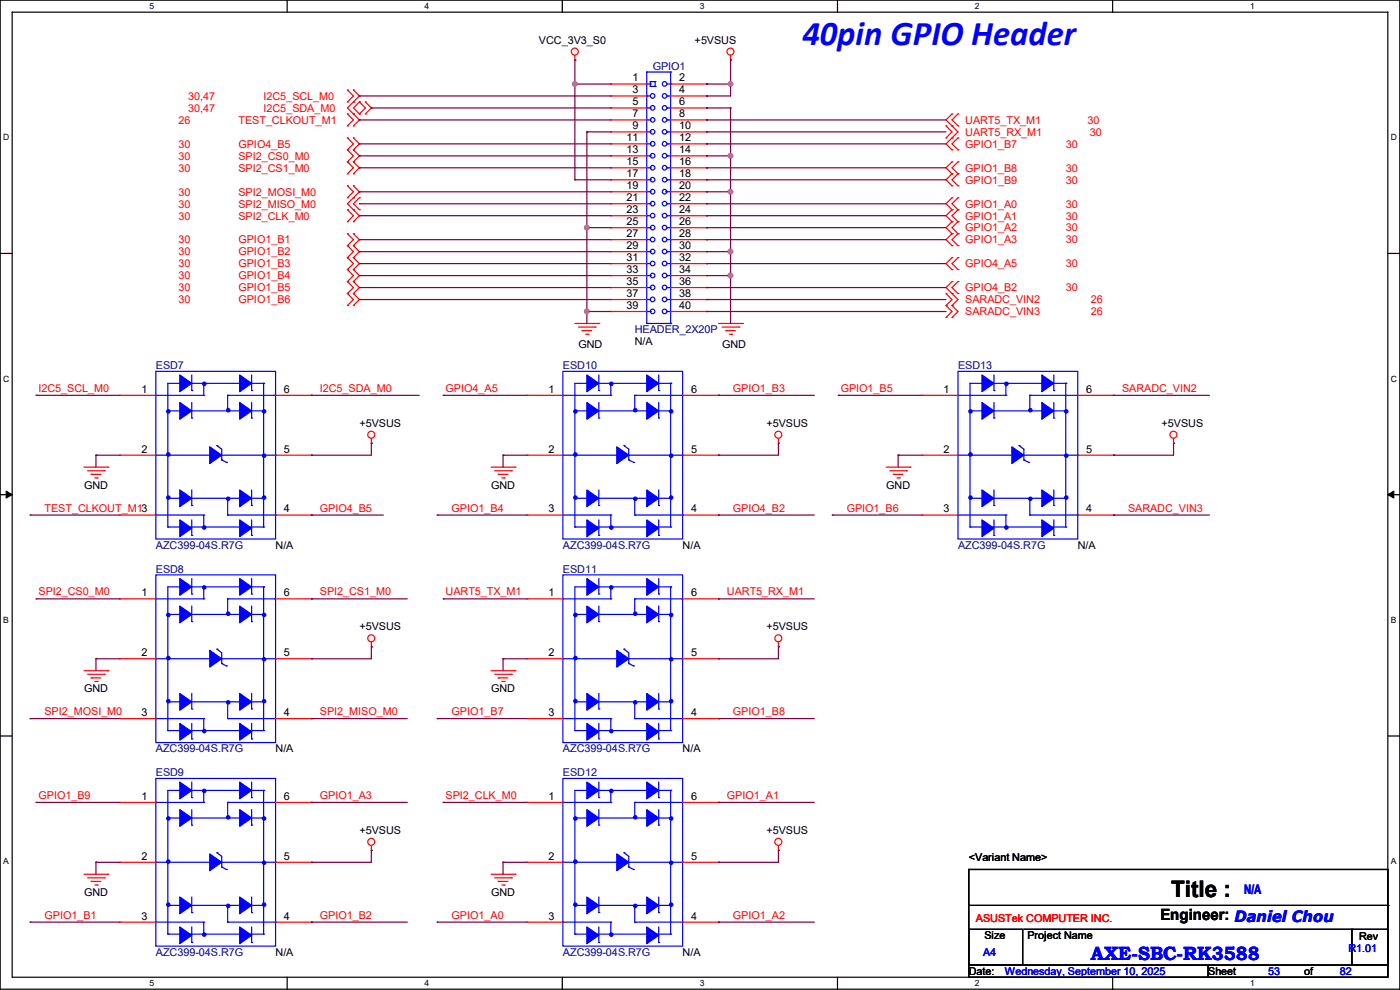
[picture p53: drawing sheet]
<svg xmlns="http://www.w3.org/2000/svg" width="297mm" height="210mm" viewBox="0 0 297 210" stroke-linecap="round" stroke-linejoin="round" font-family="sans-serif">
<defs><g id="words">
<text font-size="7.4" fill="#00f" x="170.2" y="9.6">40pin GPIO Header</text>
<text font-size="4.8" x="248.5" y="190.2">Title :</text>
<text font-size="4.1" fill="#00f" x="231.4" y="203.7">AXE-SBC-RK3588</text>
<text font-size="3.3" x="246.2" y="195.2">Engineer: Daniel Chou</text>
<text font-size="2.8" fill="#00f" x="263.9" y="189.6">N/A</text>
<g font-size="2.3">
<text x="114.3" y="9.2">VCC_3V3_S0</text>
<text x="147.4" y="9.2">+5VSUS</text>
<text x="134.2" y="17.3">1</text>
<text x="144.1" y="17.3">2</text>
<text x="134.2" y="19.8">3</text>
<text x="134.2" y="22.4">5</text>
<text x="144.1" y="19.8">4</text>
<text x="144.1" y="22.4">6</text>
<text x="132.9" y="30">11</text>
<text x="134.2" y="24.9">7</text>
<text x="134.2" y="27.4">9</text>
<text x="144.1" y="24.9">8</text>
<text x="144.1" y="27.4">10</text>
<text x="144.1" y="30">12</text>
<text x="132.9" y="32.5">13</text>
<text x="132.9" y="35.1">15</text>
<text x="144.1" y="32.5">14</text>
<text x="144.1" y="35.1">16</text>
<text x="132.9" y="37.6">17</text>
<text x="132.9" y="40.1">19</text>
<text x="144.1" y="37.6">18</text>
<text x="144.1" y="40.1">20</text>
<text x="132.9" y="42.7">21</text>
<text x="132.9" y="45.2">23</text>
<text x="132.9" y="47.8">25</text>
<text x="144.1" y="42.7">22</text>
<text x="144.1" y="45.2">24</text>
<text x="144.1" y="47.8">26</text>
<text x="132.9" y="50.3">27</text>
<text x="132.9" y="52.8">29</text>
<text x="144.1" y="50.3">28</text>
<text x="144.1" y="52.8">30</text>
<text x="132.9" y="55.4">31</text>
<text x="132.9" y="57.9">33</text>
<text x="144.1" y="55.4">32</text>
<text x="144.1" y="57.9">34</text>
<text x="132.9" y="65.5">39</text>
<text x="132.9" y="63">37</text>
<text x="132.9" y="60.5">35</text>
<text x="144.1" y="60.5">36</text>
<text x="144.1" y="63">38</text>
<text x="144.1" y="65.5">40</text>
<text x="122.7" y="73.7">GND</text>
<text x="134.7" y="73.2">N/A</text>
<text x="153.2" y="73.7">GND</text>
<text x="30" y="83.3">1</text>
<text x="60.2" y="83.3">6</text>
<text x="116.4" y="83.3">1</text>
<text x="146.6" y="83.3">6</text>
<text x="200.2" y="83.3">1</text>
<text x="230.4" y="83.3">6</text>
<text x="76.2" y="90.5">+5VSUS</text>
<text x="162.6" y="90.5">+5VSUS</text>
<text x="246.4" y="90.5">+5VSUS</text>
<text x="30" y="96">2</text>
<text x="60.2" y="96">5</text>
<text x="116.4" y="96">2</text>
<text x="146.6" y="96">5</text>
<text x="200.2" y="96">2</text>
<text x="230.4" y="96">5</text>
<text x="17.8" y="103.7">GND</text>
<text x="104.2" y="103.7">GND</text>
<text x="188" y="103.7">GND</text>
<text x="60.2" y="108.7">4</text>
<text x="116.4" y="108.7">3</text>
<text x="146.6" y="108.7">4</text>
<text x="200.2" y="108.7">3</text>
<text x="230.4" y="108.7">4</text>
<text x="58.5" y="116.4">N/A</text>
<text x="144.8" y="116.4">N/A</text>
<text x="228.6" y="116.4">N/A</text>
<text x="30" y="126.5">1</text>
<text x="60.2" y="126.5">6</text>
<text x="116.4" y="126.5">1</text>
<text x="146.6" y="126.5">6</text>
<text x="76.2" y="133.7">+5VSUS</text>
<text x="162.6" y="133.7">+5VSUS</text>
<text x="30" y="139.2">2</text>
<text x="60.2" y="139.2">5</text>
<text x="116.4" y="139.2">2</text>
<text x="146.6" y="139.2">5</text>
<text x="17.8" y="146.9">GND</text>
<text x="104.2" y="146.9">GND</text>
<text x="30" y="151.9">3</text>
<text x="60.2" y="151.9">4</text>
<text x="116.4" y="151.9">3</text>
<text x="146.6" y="151.9">4</text>
<text x="58.5" y="159.6">N/A</text>
<text x="144.8" y="159.6">N/A</text>
<text x="30" y="169.7">1</text>
<text x="60.2" y="169.7">6</text>
<text x="116.4" y="169.7">1</text>
<text x="146.6" y="169.7">6</text>
<text x="76.2" y="176.9">+5VSUS</text>
<text x="162.6" y="176.9">+5VSUS</text>
<text x="30" y="182.4">2</text>
<text x="60.2" y="182.4">5</text>
<text x="116.4" y="182.4">2</text>
<text x="146.6" y="182.4">5</text>
<text x="205.5" y="182.7">&lt;Variant Name&gt;</text>
<text x="17.8" y="190.1">GND</text>
<text x="104.2" y="190.1">GND</text>
<text x="30" y="195.1">3</text>
<text x="60.2" y="195.1">4</text>
<text x="116.4" y="195.1">3</text>
<text x="146.6" y="195.1">4</text>
<text x="58.5" y="202.8">N/A</text>
<text x="144.8" y="202.8">N/A</text>
<text x="208.8" y="199.2">Size</text>
<text x="218" y="199.2">Project Name</text>
<text x="288.3" y="199.5">Rev</text>
<text x="205.5" y="206.8">Date:</text>
<text x="256.3" y="206.8">Sheet</text>
<text x="276.7" y="206.8">of</text>
</g>
<g font-size="2.3" fill="#000080">
<text x="138.5" y="14.8">GPIO1</text>
<text x="134.7" y="70.7">HEADER_2X20P</text>
<text x="33.1" y="78.3">ESD7</text>
<text x="119.4" y="78.3">ESD10</text>
<text x="203.2" y="78.3">ESD13</text>
<text x="33.1" y="116.4">AZC399-04S.R7G</text>
<text x="119.4" y="116.4">AZC399-04S.R7G</text>
<text x="203.2" y="116.4">AZC399-04S.R7G</text>
<text x="33.1" y="121.5">ESD8</text>
<text x="119.4" y="121.5">ESD11</text>
<text x="33.1" y="159.6">AZC399-04S.R7G</text>
<text x="119.4" y="159.6">AZC399-04S.R7G</text>
<text x="33.1" y="164.7">ESD9</text>
<text x="119.4" y="164.7">ESD12</text>
<text x="33.1" y="202.8">AZC399-04S.R7G</text>
<text x="119.4" y="202.8">AZC399-04S.R7G</text>
</g>
<g font-size="2.3" fill="#f00">
<text x="39.9" y="23.7">30,47</text>
<text x="39.9" y="21.2">30,47</text>
<text x="55.9" y="23.7">I2C5_SDA_M0</text>
<text x="55.9" y="21.2">I2C5_SCL_M0</text>
<text x="37.9" y="26.2">26</text>
<text x="50.6" y="26.2">TEST_CLKOUT_M1</text>
<text x="204.8" y="26.2">UART5_TX_M1</text>
<text x="204.8" y="28.8">UART5_RX_M1</text>
<text x="230.7" y="26.2">30</text>
<text x="231.2" y="28.8">30</text>
<text x="37.9" y="31.3">30</text>
<text x="37.9" y="33.9">30</text>
<text x="50.6" y="31.3">GPIO4_B5</text>
<text x="50.6" y="33.9">SPI2_CS0_M0</text>
<text x="204.8" y="31.3">GPIO1_B7</text>
<text x="226.1" y="31.3">30</text>
<text x="37.9" y="41.5">30</text>
<text x="37.9" y="36.4">30</text>
<text x="50.6" y="41.5">SPI2_MOSI_M0</text>
<text x="50.6" y="36.4">SPI2_CS1_M0</text>
<text x="204.8" y="38.9">GPIO1_B9</text>
<text x="204.8" y="36.4">GPIO1_B8</text>
<text x="226.1" y="38.9">30</text>
<text x="226.1" y="36.4">30</text>
<text x="37.9" y="44">30</text>
<text x="37.9" y="46.6">30</text>
<text x="50.6" y="44">SPI2_MISO_M0</text>
<text x="50.6" y="46.6">SPI2_CLK_M0</text>
<text x="204.8" y="44">GPIO1_A0</text>
<text x="204.8" y="46.6">GPIO1_A1</text>
<text x="226.1" y="44">30</text>
<text x="226.1" y="46.6">30</text>
<text x="37.9" y="51.6">30</text>
<text x="50.6" y="51.6">GPIO1_B1</text>
<text x="204.8" y="49.1">GPIO1_A2</text>
<text x="204.8" y="51.6">GPIO1_A3</text>
<text x="226.1" y="49.1">30</text>
<text x="226.1" y="51.6">30</text>
<text x="37.9" y="54.2">30</text>
<text x="37.9" y="56.7">30</text>
<text x="37.9" y="59.3">30</text>
<text x="50.6" y="54.2">GPIO1_B2</text>
<text x="50.6" y="56.7">GPIO1_B3</text>
<text x="50.6" y="59.3">GPIO1_B4</text>
<text x="204.8" y="56.7">GPIO4_A5</text>
<text x="226.1" y="56.7">30</text>
<text x="37.9" y="61.8">30</text>
<text x="37.9" y="64.3">30</text>
<text x="50.6" y="61.8">GPIO1_B5</text>
<text x="50.6" y="64.3">GPIO1_B6</text>
<text x="204.8" y="61.8">GPIO4_B2</text>
<text x="204.8" y="64.3">SARADC_VIN2</text>
<text x="226.1" y="61.8">30</text>
<text x="231.4" y="64.3">26</text>
<text x="204.8" y="66.9">SARADC_VIN3</text>
<text x="231.4" y="66.9">26</text>
<text x="8.2" y="83.1">I2C5_SCL_M0</text>
<text x="67.9" y="83.1">I2C5_SDA_M0</text>
<text x="94.5" y="83.1">GPIO4_A5</text>
<text x="155.5" y="83.1">GPIO1_B3</text>
<text x="178.4" y="83.1">GPIO1_B5</text>
<text x="238" y="83.1">SARADC_VIN2</text>
<text x="9.4" y="108.5">TEST_CLKOUT_M13</text>
<text x="67.9" y="108.5">GPIO4_B5</text>
<text x="95.8" y="108.5">GPIO1_B4</text>
<text x="155.5" y="108.5">GPIO4_B2</text>
<text x="179.6" y="108.5">GPIO1_B6</text>
<text x="239.3" y="108.5">SARADC_VIN3</text>
<text x="8.2" y="126.3">SPI2_CS0_M0</text>
<text x="67.9" y="126.3">SPI2_CS1_M0</text>
<text x="94.5" y="126.3">UART5_TX_M1</text>
<text x="154.2" y="126.3">UART5_RX_M1</text>
<text x="9.4" y="151.7">SPI2_MOSI_M0</text>
<text x="67.9" y="151.7">SPI2_MISO_M0</text>
<text x="95.8" y="151.7">GPIO1_B7</text>
<text x="155.5" y="151.7">GPIO1_B8</text>
<text x="8.2" y="169.5">GPIO1_B9</text>
<text x="67.9" y="169.5">GPIO1_A3</text>
<text x="94.5" y="169.5">SPI2_CLK_M0</text>
<text x="154.2" y="169.5">GPIO1_A1</text>
<text x="9.4" y="194.9">GPIO1_B1</text>
<text x="67.9" y="194.9">GPIO1_B2</text>
<text x="95.8" y="194.9">GPIO1_A0</text>
<text x="155.5" y="194.9">GPIO1_A2</text>
<text x="207.1" y="195.7">ASUSTek COMPUTER INC.</text>
</g>
<g font-size="2.3" fill="#00f">
<text x="208.6" y="202.8">A4</text>
<text x="286" y="202">R1.01</text>
<text x="213.2" y="206.8">Wednesday, September 10, 2025</text>
<text x="269" y="206.8">53</text>
<text x="284.3" y="206.8">82</text>
</g>
<g font-size="1.8">
<text x="31.7" y="1.9">5</text>
<text x="90.1" y="1.9">4</text>
<text x="148.5" y="1.9">3</text>
<text x="206.8" y="1.9">2</text>
<text x="265.2" y="1.9">1</text>
<text x=".7" y="29.8">D</text>
<text x="295.1" y="29.8">D</text>
<text x=".7" y="80.9">C</text>
<text x="295.1" y="80.9">C</text>
<text x=".7" y="132.1">B</text>
<text x="295.1" y="132.1">B</text>
<text x=".7" y="183.3">A</text>
<text x="295.1" y="183.3">A</text>
<text x="31.7" y="209.2">5</text>
<text x="90.1" y="209.2">4</text>
<text x="148.5" y="209.2">3</text>
<text x="206.8" y="209.2">2</text>
<text x="265.2" y="209.2">1</text>
</g>
</g></defs>
<path d="M0 0h297v209.8h-297zM2.6 2.6h291.8v204.7h-291.8z" fill="none" stroke="#000" stroke-width=".25"/>
<g fill="#fff">
<path d="M31.7 .3h1v2h-1z"/>
<path d="M31.7 207.6h1v1.9h-1z"/>
</g>
<path d="M60.9 0v2.6M60.9 207.3v2.5" fill="none" stroke="#000" stroke-width=".25"/>
<g fill="#fff">
<path d="M90.1 .3h1v2h-1z"/>
<path d="M90.1 207.6h1v1.9h-1z"/>
</g>
<path d="M119.3 0v2.6M119.3 207.3v2.5" fill="none" stroke="#000" stroke-width=".25"/>
<g fill="#fff">
<path d="M148.5 .3h.9v2h-.9z"/>
<path d="M148.5 207.6h.9v1.9h-.9z"/>
</g>
<path d="M177.7 0v2.6M177.7 207.3v2.5" fill="none" stroke="#000" stroke-width=".25"/>
<g fill="#fff">
<path d="M206.8 .3h1v2h-1z"/>
<path d="M206.8 207.6h1v1.9h-1z"/>
</g>
<path d="M236.1 0v2.6M236.1 207.3v2.5" fill="none" stroke="#000" stroke-width=".25"/>
<g fill="#fff">
<path d="M265.2 .3h1v2h-1z"/>
<path d="M265.2 207.6h1v1.9h-1z"/>
<path d="M.7 28.2h1.2v1.9h-1.2z"/>
<path d="M295.1 28.2h1.2v1.9h-1.2z"/>
<path d="M.7 79.3h1.2v2h-1.2z"/>
<path d="M295.1 79.3h1.2v2h-1.2z"/>
</g>
<path d="M0 53.8h2.6M294.4 53.8h2.6" fill="none" stroke="#000" stroke-width=".25"/>
<g fill="#fff">
<path d="M.7 130.5h1.2v2h-1.2z"/>
<path d="M295.1 130.5h1.1v2h-1.1z"/>
</g>
<path d="M0 104.9h2.6M294.4 104.9h2.6" fill="none" stroke="#000" stroke-width=".25"/>
<path d="M1.3 104.2l1.3 .7-1.3 .8zM294.4 104.9l1.3-.7v1.5z" fill="#000" stroke="#000" stroke-width=".21"/>
<g fill="#fff">
<path d="M.7 181.7h1.2v2h-1.2z"/>
<path d="M295.1 181.7h1.1v2h-1.1z"/>
</g>
<path d="M0 156.1h2.6M294.4 156.1h2.6M205.5 184.4h88.9v20.4h-88.9zM205.5 197.1h11.5v7.7h-11.5zM205.5 192.1h88.9M217.2 197.1h69.6M286.8 197.1h7.6v7.7h-7.6zM286.8 197.1h.1M294.4 192.1h.1M205.5 204.8h50.8v2.5h-50.8zM256.3 204.8h38.1v2.5h-38.1z" fill="none" stroke="#000" stroke-width=".25"/>
<g fill="none" stroke="#f00" stroke-width=".25">
<path d="M73.7 19.1h.1M73.7 19.1l1.3 1.3-1.3 1.2M75 19.1h.1M75 19.1l1.2 1.3-2.5 2.5 2.5 2.5-1.2 1.3M122 12.7h.1M122 11.7v1M129.6 17.8h.1M129.6 17.8h7.6M142.3 17.8h7.6M149.9 17.8h.1M155 12.7h.1M155 11.7v1"/>
<path d="M73.7 24.2h.1M73.7 26.7h.1M73.7 29.3h.1M73.7 31.8h.1M73.7 39.4h.1M73.7 34.3h.1M73.7 36.9h.1M73.7 21.6h.1M73.7 24.2l1.3 1.2-1.3 1.3M73.7 29.3l1.3 1.2-1.3 1.3M73.7 39.4l1.3 1.3-1.3 1.3M73.7 31.8l1.3 1.3-1.3 1.2"/>
<path d="M73.7 34.3l1.3 1.3-1.3 1.3M75 26.7h.1M75 24.2h.1M75 31.8h.1M75 29.3h.1M75 39.4h.1M75 34.3h.1M75 36.9h.1M75 21.6h.1M75 29.3l1.2 1.2-1.2 1.3M75 39.4l1.2 1.3-2.5 2.5 2.5 2.6-1.2 1.2M75 31.8l1.2 1.3-1.2 1.2"/>
<path d="M75 34.3l1.2 1.3-1.2 1.3M76.2 21.6h.1M76.2 24.2h.1M76.2 21.6l1.3 1.3-1.3 1.3M76.2 21.6l-1.2 1.3 1.2 1.3M77.5 24.2h.1M77.5 21.6h.1M77.5 21.6l1.3 1.3-1.3 1.3M129.6 20.4h.1M129.6 22.9h.1M129.6 25.4h.1M129.6 28h.1"/>
<path d="M129.6 30.5h.1M129.6 33.1h.1M129.6 35.6h.1M129.6 38.1h.1M129.6 20.4h7.6M129.6 22.9h7.6M129.6 25.4h7.6M129.6 28h7.6M129.6 30.5h7.6M129.6 33.1h7.6M129.6 35.6h7.6M129.6 38.1h7.6"/>
<path d="M142.3 20.4h7.6M142.3 22.9h7.6M142.3 25.4h7.6M142.3 28h7.6M142.3 30.5h7.6M142.3 33.1h7.6M142.3 35.6h7.6M142.3 38.1h7.6M149.9 20.4h.1M149.9 22.9h.1M149.9 25.4h.1M149.9 28h.1"/>
<path d="M149.9 30.5h.1M149.9 33.1h.1M149.9 35.6h.1M149.9 38.1h.1M200.7 29.3h.1M200.7 26.7h.1M200.7 26.7l1.3 1.3-1.3 1.3M202 39.4h.1M202 36.9h.1M202 34.3h.1M202 31.8h.1M202 29.3h.1"/>
<path d="M202 24.2h.1M202 26.7h.1M202 36.9l-1.3 1.2 1.3 1.3M202 34.3l-1.3 1.3 1.3 1.3M202 24.2l-1.3 1.2 2.5 2.6-2.5 2.5 1.3 1.3M203.2 36.9h.1M203.2 39.4h.1M203.2 34.3h.1M203.2 29.3h.1M203.2 31.8h.1M203.2 26.7h.1M203.2 24.2h.1"/>
<path d="M203.2 36.9l-1.2 1.2 1.2 1.3M203.2 34.3l-1.2 1.3 1.2 1.3M203.2 29.3l-1.2 1.2 1.2 1.3M203.2 24.2l-1.2 1.2 1.2 1.3M73.7 42h.1M73.7 44.5h.1M73.7 47h.1M73.7 49.6h.1M73.7 52.1h.1M73.7 54.7h.1M73.7 57.2h.1M73.7 59.7h.1"/>
<path d="M73.7 44.5l1.3 1.3-1.3 1.2M73.7 49.6l1.3 1.2-1.3 1.3M73.7 52.1l1.3 1.3-1.3 1.3M73.7 54.7l1.3 1.2-1.3 1.3M73.7 57.2l1.3 1.3-1.3 1.2M73.7 59.7l1.3 1.3-1.3 1.3M75 44.5h.1M75 42h.1M75 47h.1M75 52.1h.1M75 49.6h.1M75 54.7h.1"/>
<path d="M75 57.2h.1M75 59.7h.1M75 49.6l1.2 1.2-1.2 1.3M75 52.1l1.2 1.3-1.2 1.3M75 54.7l1.2 1.2-1.2 1.3M75 57.2l1.2 1.3-1.2 1.2M75 59.7l1.2 1.3-1.2 1.3M76.2 44.5h.1M76.2 42h.1M76.2 42l-1.2 1.2 1.2 1.3M129.6 40.7h.1M129.6 43.2h.1"/>
<path d="M129.6 45.8h.1M129.6 48.3h.1M129.6 50.8h.1M129.6 53.4h.1M129.6 55.9h.1M129.6 58.5h.1M129.6 40.7h7.6M129.6 43.2h7.6M129.6 45.8h7.6M129.6 48.3h7.6M129.6 50.8h7.6M129.6 53.4h7.6"/>
<path d="M129.6 55.9h7.6M129.6 58.5h7.6M142.3 40.7h7.6M142.3 43.2h7.6M142.3 45.8h7.6M142.3 48.3h7.6M142.3 50.8h7.6M142.3 53.4h7.6M142.3 55.9h7.6M142.3 58.5h7.6M149.9 43.2h.1M149.9 45.8h.1"/>
<path d="M149.9 48.3h.1M149.9 50.8h.1M149.9 53.4h.1M149.9 55.9h.1M149.9 58.5h.1M149.9 40.7h.1M202 44.5h.1M202 42h.1M202 47h.1M202 49.6h.1M202 52.1h.1M202 57.2h.1"/>
<path d="M202 54.7h.1M202 59.7h.1M202 42l-1.3 1.2 1.3 1.3M202 44.5l-1.3 1.3 1.3 1.2M202 47l-1.3 1.3 1.3 1.3M202 49.6l-1.3 1.2 1.3 1.3M202 54.7l-1.3 1.2 1.3 1.3M202 59.7l-1.3 1.3 2.5 2.5-1.2 1.3M203.2 42h.1M203.2 44.5h.1M203.2 47h.1M203.2 49.6h.1"/>
<path d="M203.2 52.1h.1M203.2 54.7h.1M203.2 57.2h.1M203.2 59.7h.1M203.2 42l-1.2 1.2 1.2 1.3M203.2 44.5l-1.2 1.3 1.2 1.2M203.2 47l-1.2 1.3 1.2 1.3M203.2 49.6l-1.2 1.2 1.2 1.3M203.2 54.7l-1.2 1.2 1.2 1.3M203.2 59.7l-1.2 1.3 1.2 1.3M73.7 62.3h.1M73.7 64.8h.1"/>
<path d="M73.7 62.3l1.3 1.2-1.3 1.3M75 62.3h.1M75 64.8h.1M75 62.3l1.2 1.2-1.2 1.3M122 68.6h5M122.7 69.4h3.6M123.5 70.1h.1M123.5 70.1h2M124.2 70.9h.6M124.8 70.9h.1M126.3 69.4h.1M127 68.6h.1"/>
<path d="M129.6 66.1h.1M129.6 63.5h.1M129.6 61h.1M129.6 61h7.6M129.6 63.5h7.6M129.6 66.1h7.6M142.3 61h7.6M142.3 63.5h7.6M142.3 66.1h7.6M149.9 61h.1M149.9 63.5h.1M149.9 66.1h.1"/>
<path d="M152.4 68.6h5.1M153.2 69.4h3.6M154 70.1h.1M154 70.1h2M154.7 70.9h.5M155.2 70.9h.1M156.8 69.4h.1M157.5 68.6h.1M200.7 67.4h.1M200.7 64.8h.1M200.7 62.3h.1M200.7 64.8l1.3 1.3-1.3 1.3"/>
<path d="M200.7 62.3l1.3 1.2-1.3 1.3M202 62.3h.1M202 67.4h.1M202 64.8h.1M202 64.8l1.2 1.3-1.2 1.3M203.2 62.3h.1M17.8 99.1h5.1M18.6 99.9h3.5M22.1 99.9h.1M22.9 99.1h.1M25.4 83.9h.1M25.4 96.6h.1"/>
<path d="M25.4 83.9h7.7M25.4 96.6h7.7M58.5 83.9h7.6M58.5 96.6h7.6M66.1 96.6h.1M66.1 83.9h.1M78.8 94h.1M78.8 93v1M104.2 99.1h5.1M104.9 99.9h3.6M108.5 99.9h.1M109.3 99.1h.1"/>
<path d="M111.8 83.9h.1M111.8 96.6h.1M111.8 83.9h7.6M111.8 96.6h7.6M144.8 83.9h7.6M144.8 96.6h7.6M152.4 96.6h.1M152.4 83.9h.1M165.1 94h.1M165.1 93v1M188 99.1h5.1M188.8 99.9h3.5"/>
<path d="M192.3 99.9h.1M193.1 99.1h.1M195.6 83.9h.1M195.6 96.6h.1M195.6 83.9h7.6M195.6 96.6h7.6M228.6 83.9h7.7M228.6 96.6h7.7M236.3 96.6h.1M236.3 83.9h.1M249 94h.1M249 93v1"/>
<path d="M19.3 100.6h.1M19.3 100.6h2.1M20.1 101.4h.5M20.6 101.4h.1M25.4 109.3h.1M25.4 109.3h7.7M58.5 109.3h7.6M66.1 109.3h.1M105.7 100.6h.1M105.7 100.6h2M106.5 101.4h.5M107 101.4h.1"/>
<path d="M111.8 109.3h.1M111.8 109.3h7.6M144.8 109.3h7.6M152.4 109.3h.1M189.5 100.6h.1M189.5 100.6h2.1M190.3 101.4h.5M190.8 101.4h.1M195.6 109.3h.1M195.6 109.3h7.6M228.6 109.3h7.7M236.3 109.3h.1"/>
<path d="M25.4 127h.1M25.4 139.7h.1M25.4 127h7.7M25.4 139.7h7.7M58.5 127h7.6M58.5 139.7h7.6M66.1 139.7h.1M66.1 127h.1M78.8 137.2h.1M78.8 136.2v1M111.8 127h.1M111.8 139.7h.1"/>
<path d="M111.8 127h7.6M111.8 139.7h7.6M144.8 127h7.6M144.8 139.7h7.6M152.4 139.7h.1M152.4 127h.1M165.1 137.2h.1M165.1 136.2v1M17.8 142.3h5.1M18.6 143h3.5M19.3 143.8h.1M19.3 143.8h2.1"/>
<path d="M20.1 144.6h.5M20.6 144.6h.1M22.1 143h.1M22.9 142.3h.1M25.4 152.4h.1M25.4 152.4h7.7M58.5 152.4h7.6M66.1 152.4h.1M104.2 142.3h5.1M104.9 143h3.6M105.7 143.8h.1M105.7 143.8h2"/>
<path d="M106.5 144.6h.5M107 144.6h.1M108.5 143h.1M109.3 142.3h.1M111.8 152.4h.1M111.8 152.4h7.6M144.8 152.4h7.6M152.4 152.4h.1M25.4 170.2h.1M25.4 170.2h7.7M58.5 170.2h7.6M66.1 170.2h.1"/>
<path d="M78.8 179.4v1M111.8 170.2h.1M111.8 170.2h7.6M144.8 170.2h7.6M152.4 170.2h.1M165.1 179.4v1M17.8 185.5h5.1M18.6 186.2h3.5M19.3 187h.1M19.3 187h2.1M20.1 187.7h.5M20.6 187.7h.1"/>
<path d="M22.1 186.2h.1M22.9 185.5h.1M25.4 182.9h.1M25.4 195.6h.1M25.4 182.9h7.7M25.4 195.6h7.7M58.5 182.9h7.6M58.5 195.6h7.6M66.1 195.6h.1M66.1 182.9h.1M78.8 180.4h.1M104.2 185.5h5.1"/>
<path d="M104.9 186.2h3.6M105.7 187h.1M105.7 187h2M106.5 187.7h.5M107 187.7h.1M108.5 186.2h.1M109.3 185.5h.1M111.8 182.9h.1M111.8 195.6h.1M111.8 182.9h7.6M111.8 195.6h7.6M144.8 182.9h7.6"/>
<path d="M144.8 195.6h7.6M152.4 195.6h.1M152.4 182.9h.1M165.1 180.4h.1"/>
<circle cx="121.9" cy="10.9" r=".74"/>
<circle cx="155" cy="10.9" r=".74"/>
<circle cx="78.8" cy="92.2" r=".74"/>
<circle cx="165.1" cy="92.2" r=".74"/>
<circle cx="248.9" cy="92.2" r=".74"/>
<circle cx="78.8" cy="135.4" r=".74"/>
<circle cx="165.1" cy="135.4" r=".74"/>
<circle cx="78.8" cy="178.6" r=".74"/>
<circle cx="165.1" cy="178.6" r=".74"/>
</g>
<g fill="#00f" stroke="#00f" stroke-width=".25">
<path d="M137.2 122.7l2.5 1.8-2.5 1.8z"/>
<path d="M124.5 122.7l2.5 1.8-2.5 1.8z"/>
<path d="M130.9 138l2.5 1.7-2.5 1.8z"/>
<path d="M137.2 128.6l2.5 1.7-2.5 1.8z"/>
<path d="M124.5 128.6l2.5 1.7-2.5 1.8z"/>
<path d="M124.5 147.1l2.5 1.8-2.5 1.8z"/>
<path d="M137.2 147.1l2.5 1.8-2.5 1.8z"/>
<path d="M124.5 153.5l2.5 1.7-2.5 1.8z"/>
<path d="M137.2 153.5l2.5 1.7-2.5 1.8z"/>
<path d="M50.8 79.5l2.6 1.8-2.6 1.8z"/>
<path d="M38.1 79.5l2.6 1.8-2.6 1.8z"/>
<path d="M44.5 94.8l2.5 1.8-2.5 1.7z"/>
<path d="M50.8 85.4l2.6 1.8-2.6 1.7z"/>
<path d="M38.1 85.4l2.6 1.8-2.6 1.7z"/>
<path d="M38.1 103.9l2.6 1.8-2.6 1.8z"/>
<path d="M50.8 103.9l2.6 1.8-2.6 1.8z"/>
<path d="M38.1 110.3l2.6 1.8-2.6 1.7z"/>
<path d="M50.8 110.3l2.6 1.8-2.6 1.7z"/>
<path d="M137.2 79.5l2.5 1.8-2.5 1.8z"/>
<path d="M124.5 79.5l2.5 1.8-2.5 1.8z"/>
<path d="M130.9 94.8l2.5 1.8-2.5 1.7z"/>
<path d="M137.2 85.4l2.5 1.8-2.5 1.7z"/>
<path d="M124.5 85.4l2.5 1.8-2.5 1.7z"/>
<path d="M124.5 103.9l2.5 1.8-2.5 1.8z"/>
<path d="M137.2 103.9l2.5 1.8-2.5 1.8z"/>
<path d="M124.5 110.3l2.5 1.8-2.5 1.7z"/>
<path d="M137.2 110.3l2.5 1.8-2.5 1.7z"/>
<path d="M50.8 165.9l2.6 1.8-2.6 1.8z"/>
<path d="M38.1 165.9l2.6 1.8-2.6 1.8z"/>
<path d="M44.5 181.1l2.5 1.8-2.5 1.8z"/>
<path d="M50.8 171.7l2.6 1.8-2.6 1.8z"/>
<path d="M38.1 171.7l2.6 1.8-2.6 1.8z"/>
<path d="M38.1 190.3l2.6 1.8-2.6 1.7z"/>
<path d="M50.8 190.3l2.6 1.8-2.6 1.7z"/>
<path d="M38.1 196.6l2.6 1.8-2.6 1.8z"/>
<path d="M50.8 196.6l2.6 1.8-2.6 1.8z"/>
<path d="M50.8 122.7l2.6 1.8-2.6 1.8z"/>
<path d="M38.1 122.7l2.6 1.8-2.6 1.8z"/>
<path d="M44.5 138l2.5 1.7-2.5 1.8z"/>
<path d="M50.8 128.6l2.6 1.7-2.6 1.8z"/>
<path d="M38.1 128.6l2.6 1.7-2.6 1.8z"/>
<path d="M38.1 147.1l2.6 1.8-2.6 1.8z"/>
<path d="M50.8 147.1l2.6 1.8-2.6 1.8z"/>
<path d="M38.1 153.5l2.6 1.7-2.6 1.8z"/>
<path d="M50.8 153.5l2.6 1.7-2.6 1.8z"/>
<path d="M221 79.5l2.6 1.8-2.6 1.8z"/>
<path d="M208.3 79.5l2.6 1.8-2.6 1.8z"/>
<path d="M214.7 94.8l2.5 1.8-2.5 1.7z"/>
<path d="M221 85.4l2.6 1.8-2.6 1.7z"/>
<path d="M208.3 85.4l2.6 1.8-2.6 1.7z"/>
<path d="M208.3 103.9l2.6 1.8-2.6 1.8z"/>
<path d="M221 103.9l2.6 1.8-2.6 1.8z"/>
<path d="M208.3 110.3l2.6 1.8-2.6 1.7z"/>
<path d="M221 110.3l2.6 1.8-2.6 1.7z"/>
<path d="M137.2 165.9l2.5 1.8-2.5 1.8z"/>
<path d="M124.5 165.9l2.5 1.8-2.5 1.8z"/>
<path d="M130.9 181.1l2.5 1.8-2.5 1.8z"/>
<path d="M137.2 171.7l2.5 1.8-2.5 1.8z"/>
<path d="M124.5 171.7l2.5 1.8-2.5 1.8z"/>
<path d="M124.5 190.3l2.5 1.8-2.5 1.7z"/>
<path d="M137.2 190.3l2.5 1.8-2.5 1.7z"/>
<path d="M124.5 196.6l2.5 1.8-2.5 1.8z"/>
<path d="M137.2 196.6l2.5 1.8-2.5 1.8z"/>
<circle cx="134.8" cy="130.2" r=".36"/>
<circle cx="122.1" cy="130.5" r=".36"/>
<circle cx="142.4" cy="130.5" r=".36"/>
<circle cx="129.7" cy="124.6" r=".36"/>
<circle cx="122.1" cy="139.6" r=".36"/>
<circle cx="142.4" cy="139.8" r=".36"/>
<circle cx="134.8" cy="149" r=".36"/>
<circle cx="142.4" cy="148.7" r=".36"/>
<circle cx="122.1" cy="148.7" r=".36"/>
<circle cx="129.7" cy="155.1" r=".36"/>
<circle cx="48.4" cy="87" r=".36"/>
<circle cx="35.7" cy="87.3" r=".36"/>
<circle cx="56" cy="87.3" r=".36"/>
<circle cx="43.3" cy="81.4" r=".36"/>
<circle cx="35.7" cy="96.4" r=".36"/>
<circle cx="56" cy="96.7" r=".36"/>
<circle cx="48.4" cy="105.8" r=".36"/>
<circle cx="56" cy="105.6" r=".36"/>
<circle cx="35.7" cy="105.6" r=".36"/>
<circle cx="43.3" cy="111.9" r=".36"/>
<circle cx="134.8" cy="87" r=".36"/>
<circle cx="122.1" cy="87.3" r=".36"/>
<circle cx="142.4" cy="87.3" r=".36"/>
<circle cx="129.7" cy="81.4" r=".36"/>
<circle cx="122.1" cy="96.4" r=".36"/>
<circle cx="142.4" cy="96.7" r=".36"/>
<circle cx="134.8" cy="105.8" r=".36"/>
<circle cx="142.4" cy="105.6" r=".36"/>
<circle cx="122.1" cy="105.6" r=".36"/>
<circle cx="129.7" cy="111.9" r=".36"/>
<circle cx="48.4" cy="173.4" r=".36"/>
<circle cx="35.7" cy="173.6" r=".36"/>
<circle cx="56" cy="173.6" r=".36"/>
<circle cx="43.3" cy="167.8" r=".36"/>
<circle cx="35.7" cy="182.8" r=".36"/>
<circle cx="56" cy="183" r=".36"/>
<circle cx="48.4" cy="192.2" r=".36"/>
<circle cx="56" cy="191.9" r=".36"/>
<circle cx="35.7" cy="191.9" r=".36"/>
<circle cx="43.3" cy="198.3" r=".36"/>
<circle cx="48.4" cy="130.2" r=".36"/>
<circle cx="35.7" cy="130.5" r=".36"/>
<circle cx="56" cy="130.5" r=".36"/>
<circle cx="43.3" cy="124.6" r=".36"/>
<circle cx="35.7" cy="139.6" r=".36"/>
<circle cx="56" cy="139.8" r=".36"/>
<circle cx="48.4" cy="149" r=".36"/>
<circle cx="56" cy="148.7" r=".36"/>
<circle cx="35.7" cy="148.7" r=".36"/>
<circle cx="43.3" cy="155.1" r=".36"/>
<circle cx="218.6" cy="87" r=".36"/>
<circle cx="205.9" cy="87.3" r=".36"/>
<circle cx="226.2" cy="87.3" r=".36"/>
<circle cx="213.5" cy="81.4" r=".36"/>
<circle cx="205.9" cy="96.4" r=".36"/>
<circle cx="226.2" cy="96.7" r=".36"/>
<circle cx="218.6" cy="105.8" r=".36"/>
<circle cx="226.2" cy="105.6" r=".36"/>
<circle cx="205.9" cy="105.6" r=".36"/>
<circle cx="213.5" cy="111.9" r=".36"/>
<circle cx="134.8" cy="173.4" r=".36"/>
<circle cx="122.1" cy="173.6" r=".36"/>
<circle cx="142.4" cy="173.6" r=".36"/>
<circle cx="129.7" cy="167.8" r=".36"/>
<circle cx="122.1" cy="182.8" r=".36"/>
<circle cx="142.4" cy="183" r=".36"/>
<circle cx="134.8" cy="192.2" r=".36"/>
<circle cx="142.4" cy="191.9" r=".36"/>
<circle cx="122.1" cy="191.9" r=".36"/>
<circle cx="129.7" cy="198.3" r=".36"/>
</g>
<g fill="none" stroke="#00f" stroke-width=".25">
<path d="M137.2 15.3h.1M137.2 15.3h5.1M137.2 17.8h.8M137.2 15.3v53.3h5.1M138 17.8h.1M138 17.3h.1M138 18.3h.1M138 17.3h1M138 17.3v1M138 18.3h1M139 17.3h.1M139 18.3h.1"/>
<path d="M139 17.3v1M141.5 17.8h.8M142.3 15.3h.1M142.3 17.8h.1M142.3 15.3v53.3M137.2 20.4h.1M137.2 20.4h.8M137.2 22.9h.8M137.2 25.4h.8M137.2 28h.8M137.2 30.5h.8M137.2 33.1h.8"/>
<path d="M137.2 35.6h.8M137.2 38.1h.8M138 22.9h.1M138 25.4h.1M138 28h.1M138 30.5h.1M138 33.1h.1M138 35.6h.1M138 38.1h.1M141.5 20.4h.1M141.5 22.9h.1M141.5 25.4h.1"/>
<path d="M141.5 28h.1M141.5 30.5h.1M141.5 33.1h.1M141.5 35.6h.1M141.5 38.1h.1M141.5 20.4h.8M141.5 22.9h.8M141.5 25.4h.8M141.5 28h.8M141.5 30.5h.8M141.5 33.1h.8M141.5 35.6h.8"/>
<path d="M141.5 38.1h.8M137.2 45.8h.1M137.2 50.8h.1M137.2 55.9h.1M137.2 40.7h.8M137.2 58.5h.8M137.2 55.9h.8M137.2 53.4h.8M137.2 50.8h.8M137.2 48.3h.8M137.2 45.8h.8M137.2 43.2h.8"/>
<path d="M138 40.7h.1M138 58.5h.1M138 43.2h.1M138 48.3h.1M138 53.4h.1M141.3 40.7h.1M141.3 40.7h1M141.5 58.5h.1M141.5 53.4h.1M141.5 48.3h.1M141.5 43.2h.1M141.5 58.5h.8"/>
<path d="M141.5 55.9h.8M141.5 53.4h.8M141.5 50.8h.8M141.5 48.3h.8M141.5 45.8h.8M141.5 43.2h.8M142.3 55.9h.1M142.3 50.8h.1M142.3 45.8h.1M33.1 78.8h25.4v35.5h-25.4zM40.7 79.5v3.3M53.4 79.5v3.3"/>
<path d="M119.4 78.8h25.4v35.5h-25.4zM127 79.5v3.3M137.2 63.5h.1M137.2 61h.8M137.2 63.5h.8M137.2 66.1h.8M138 66.1h.1M138 61h.1M139.7 79.5v3.3M141.5 61h.1M141.5 66.1h.1M141.5 61h.8"/>
<path d="M141.5 63.5h.8M141.5 66.1h.8M142.3 68.6h.1M142.3 63.5h.1M203.2 78.8h25.4v35.5h-25.4zM210.9 79.5v3.3M223.6 79.5v3.3M33.1 83.9h10.1M33.1 96.6h25.4M35.6 87.2h20.3M40.7 82.8h.1M40.7 88.7h.1"/>
<path d="M40.7 85.4v3.3M43.2 83.9h.1M43.2 81.3h.1M43.2 81.3v2.6M46 94.5h.1M46 94.5l1 .8v2.3M47 97.6h.1M47 97.6l1 .5M48 98.1h.1M48.3 83.9h.1M48.3 83.9h9.9M48.3 83.9v3.3"/>
<path d="M53.4 82.8h.1M53.4 88.7h.1M53.4 85.4v3.3M55.9 81.3h.1M55.9 87.2h.1M55.9 81.3h-20.3v30.5M55.9 81.3v30.5M58.2 83.9h.1M58.5 96.6h.1M119.4 83.9h10.2M119.4 96.6h25.4M122 87.2h20.3"/>
<path d="M127 82.8h.1M127 88.7h.1M127 85.4v3.3M129.6 83.9h.1M129.6 81.3h.1M129.6 81.3v2.6M132.4 94.5h.1M132.4 94.5l1 .8v2.3M133.4 97.6h.1M133.4 97.6l1 .5M134.4 98.1h.1M134.7 83.9h.1"/>
<path d="M134.7 83.9v3.3M134.7 83.9h9.9M139.7 82.8h.1M139.7 88.7h.1M139.7 85.4v3.3M142.3 81.3h.1M142.3 87.2h.1M142.3 81.3h-20.3v30.5M142.3 81.3v30.5M144.6 83.9h.1M144.8 96.6h.1M203.2 83.9h10.2"/>
<path d="M203.2 96.6h25.4M205.8 87.2h20.3M210.9 82.8h.1M210.9 88.7h.1M210.9 85.4v3.3M213.4 83.9h.1M213.4 81.3h.1M213.4 81.3v2.6M216.2 94.5h.1M216.2 94.5l1 .8v2.3M217.2 97.6h.1M217.2 97.6l1 .5"/>
<path d="M218.2 98.1h.1M218.5 83.9h.1M218.5 83.9h9.9M218.5 83.9v3.3M223.6 82.8h.1M223.6 88.7h.1M223.6 85.4v3.3M226.1 81.3h.1M226.1 87.2h.1M226.1 81.3h-20.3v30.5M226.1 81.3v30.5M228.4 83.9h.1"/>
<path d="M228.6 96.6h.1M33.1 109.3h10.1M35.6 111.8h.1M35.6 111.8h20.3M35.6 105.7h20.3M40.7 107.2h.1M40.7 113.6h.1M40.7 103.9v3.3M40.7 110.3v3.3M43.2 109.3h.1M43.2 111.8h.1M43.2 109.3v2.5"/>
<path d="M48.3 109.3h.1M48.3 109.3h10.2M48.3 105.7v3.6M53.4 107.2h.1M53.4 113.6h.1M53.4 103.9v3.3M53.4 110.3v3.3M55.9 111.8h.1M55.9 105.7h.1M58.5 109.3h.1M119.4 109.3h10.2M122 111.8h.1"/>
<path d="M122 111.8h20.3M122 105.7h20.3M127 107.2h.1M127 113.6h.1M127 103.9v3.3M127 110.3v3.3M129.6 109.3h.1M129.6 111.8h.1M129.6 109.3v2.5M134.7 109.3h.1M134.7 105.7v3.6M134.7 109.3h10.1"/>
<path d="M139.7 107.2h.1M139.7 113.6h.1M139.7 103.9v3.3M139.7 110.3v3.3M142.3 111.8h.1M142.3 105.7h.1M144.8 109.3h.1M203.2 109.3h10.2M205.8 111.8h.1M205.8 111.8h20.3M205.8 105.7h20.3M210.9 107.2h.1"/>
<path d="M210.9 113.6h.1M210.9 103.9v3.3M210.9 110.3v3.3M213.4 109.3h.1M213.4 111.8h.1M213.4 109.3v2.5M218.5 109.3h.1M218.5 109.3h10.1M218.5 105.7v3.6M223.6 107.2h.1M223.6 113.6h.1M223.6 103.9v3.3"/>
<path d="M223.6 110.3v3.3M226.1 111.8h.1M226.1 105.7h.1M228.6 109.3h.1M33.1 122h25.4v35.5h-25.4zM33.1 127h10.1M33.1 139.7h25.4M35.6 130.3h20.3M40.7 126h.1M40.7 131.9h.1M40.7 122.7v3.3M40.7 128.6v3.3"/>
<path d="M43.2 127h.1M43.2 124.5h.1M43.2 124.5v2.5M46 137.7h.1M46 137.7l1 .8v2.3M48.3 127h.1M48.3 127h9.9M48.3 127v3.3M53.4 126h.1M53.4 131.9h.1M53.4 122.7v3.3M53.4 128.6v3.3"/>
<path d="M55.9 124.5h.1M55.9 130.3h.1M55.9 124.5h-20.3v30.5M55.9 124.5v30.5M58.2 127h.1M58.5 139.7h.1M119.4 122h25.4v35.5h-25.4zM119.4 127h10.2M119.4 139.7h25.4M122 130.3h20.3M127 126h.1M127 131.9h.1"/>
<path d="M127 122.7v3.3M127 128.6v3.3M129.6 127h.1M129.6 124.5h.1M129.6 124.5v2.5M132.4 137.7h.1M132.4 137.7l1 .8v2.3M134.7 127h.1M134.7 127h9.9M134.7 127v3.3M139.7 126h.1M139.7 131.9h.1"/>
<path d="M139.7 122.7v3.3M139.7 128.6v3.3M142.3 124.5h.1M142.3 130.3h.1M142.3 124.5h-20.3v30.5M142.3 124.5v30.5M144.6 127h.1M144.8 139.7h.1M33.1 152.4h10.1M35.6 155h.1M35.6 155h20.3M35.6 148.9h20.3"/>
<path d="M40.7 150.4h.1M40.7 156.8h.1M40.7 147.1v3.3M40.7 153.5v3.3M43.2 152.4h.1M43.2 155h.1M43.2 152.4v2.6M47 140.8h.1M47 140.8l1 .5M48 141.3h.1M48.3 152.4h.1M48.3 152.4h10.2"/>
<path d="M48.3 148.9v3.5M53.4 150.4h.1M53.4 156.8h.1M53.4 147.1v3.3M53.4 153.5v3.3M55.9 155h.1M55.9 148.9h.1M58.5 152.4h.1M119.4 152.4h10.2M122 155h.1M122 155h20.3M122 148.9h20.3"/>
<path d="M127 150.4h.1M127 156.8h.1M127 147.1v3.3M127 153.5v3.3M129.6 152.4h.1M129.6 155h.1M129.6 152.4v2.6M133.4 140.8h.1M133.4 140.8l1 .5M134.4 141.3h.1M134.7 152.4h.1M134.7 152.4h10.1"/>
<path d="M134.7 148.9v3.5M139.7 150.4h.1M139.7 156.8h.1M139.7 147.1v3.3M139.7 153.5v3.3M142.3 155h.1M142.3 148.9h.1M144.8 152.4h.1M33.1 165.1h25.4v35.6h-25.4zM33.1 170.2h10.1M35.6 173.5h20.3M40.7 169.2h.1"/>
<path d="M40.7 175h.1M40.7 165.9v3.3M40.7 171.7v3.3M43.2 170.2h.1M43.2 167.7h.1M43.2 167.7v2.5M48.3 170.2h.1M48.3 170.2v3.3M48.3 170.2h9.9M53.4 169.2h.1M53.4 175h.1M53.4 165.9v3.3"/>
<path d="M53.4 171.7v3.3M55.9 167.7h.1M55.9 173.5h.1M55.9 167.7h-20.3v30.5M55.9 167.7v30.5M58.2 170.2h.1M119.4 165.1h25.4v35.6h-25.4zM119.4 170.2h10.2M122 173.5h20.3M127 169.2h.1M127 175h.1M127 165.9v3.3"/>
<path d="M127 171.7v3.3M129.6 170.2h.1M129.6 167.7h.1M129.6 167.7v2.5M134.7 170.2h.1M134.7 170.2v3.3M134.7 170.2h9.9M139.7 169.2h.1M139.7 175h.1M139.7 165.9v3.3M139.7 171.7v3.3M142.3 167.7h.1"/>
<path d="M142.3 173.5h.1M142.3 167.7h-20.3v30.5M142.3 167.7v30.5M144.6 170.2h.1M33.1 182.9h25.4M33.1 195.6h10.1M35.6 198.2h.1M35.6 198.2h20.3M35.6 192.1h20.3M40.7 193.6h.1M40.7 199.9h.1M40.7 190.3v3.3"/>
<path d="M40.7 196.6v3.3M43.2 195.6h.1M43.2 198.2h.1M43.2 195.6v2.6M46 180.9h.1M46 180.9l1 .8v2.2M47 183.9h.1M47 183.9l1 .5M48 184.4h.1M48.3 195.6h.1M48.3 192.1v3.5M48.3 195.6h10.2"/>
<path d="M53.4 193.6h.1M53.4 199.9h.1M53.4 190.3v3.3M53.4 196.6v3.3M55.9 198.2h.1M55.9 192.1h.1M58.5 182.9h.1M58.5 195.6h.1M119.4 182.9h25.4M119.4 195.6h10.2M122 198.2h.1M122 198.2h20.3"/>
<path d="M122 192.1h20.3M127 193.6h.1M127 199.9h.1M127 190.3v3.3M127 196.6v3.3M129.6 195.6h.1M129.6 198.2h.1M129.6 195.6v2.6M132.4 180.9h.1M132.4 180.9l1 .8v2.2M133.4 183.9h.1M133.4 183.9l1 .5"/>
<path d="M134.4 184.4h.1M134.7 195.6h.1M134.7 192.1v3.5M134.7 195.6h10.1M139.7 193.6h.1M139.7 199.9h.1M139.7 190.3v3.3M139.7 196.6v3.3M142.3 198.2h.1M142.3 192.1h.1M144.8 182.9h.1M144.8 195.6h.1"/>
<circle cx="141" cy="17.8" r=".49"/>
<circle cx="138.5" cy="28" r=".49"/>
<circle cx="138.5" cy="20.3" r=".49"/>
<circle cx="138.5" cy="33" r=".49"/>
<circle cx="138.5" cy="38.1" r=".49"/>
<circle cx="138.5" cy="22.9" r=".49"/>
<circle cx="138.5" cy="30.5" r=".49"/>
<circle cx="138.5" cy="35.6" r=".49"/>
<circle cx="138.5" cy="25.4" r=".49"/>
<circle cx="141" cy="22.9" r=".49"/>
<circle cx="141" cy="25.4" r=".49"/>
<circle cx="141" cy="28" r=".49"/>
<circle cx="141" cy="38.1" r=".49"/>
<circle cx="141" cy="30.5" r=".49"/>
<circle cx="141" cy="20.3" r=".49"/>
<circle cx="141" cy="33" r=".49"/>
<circle cx="141" cy="35.6" r=".49"/>
<circle cx="138.5" cy="43.2" r=".49"/>
<circle cx="138.5" cy="50.8" r=".49"/>
<circle cx="138.5" cy="48.3" r=".49"/>
<circle cx="138.5" cy="40.7" r=".49"/>
<circle cx="138.5" cy="53.4" r=".49"/>
<circle cx="138.5" cy="45.7" r=".49"/>
<circle cx="138.5" cy="58.4" r=".49"/>
<circle cx="138.5" cy="55.9" r=".49"/>
<circle cx="141" cy="50.8" r=".49"/>
<circle cx="141" cy="43.2" r=".49"/>
<circle cx="141" cy="45.7" r=".49"/>
<circle cx="141" cy="48.3" r=".49"/>
<circle cx="141" cy="58.4" r=".49"/>
<circle cx="141" cy="53.4" r=".49"/>
<circle cx="141" cy="55.9" r=".49"/>
<circle cx="141" cy="40.7" r=".49"/>
<circle cx="138.5" cy="66.1" r=".49"/>
<circle cx="138.5" cy="61" r=".49"/>
<circle cx="138.5" cy="63.5" r=".49"/>
<circle cx="141" cy="66.1" r=".49"/>
<circle cx="141" cy="61" r=".49"/>
<circle cx="141" cy="63.5" r=".49"/>
</g>
<g fill="none" stroke="#800040" stroke-width=".25">
<path d="M122 17.8h.1M122 12.7h.1M122 12.7v25.4M122 17.8h7.6M149.9 17.8h.1M149.9 17.8h5.1M155 17.8h.1M155 12.7h.1M155 12.7v7.7h-5.1M76.2 25.4h.1M76.2 30.5h.1M76.2 33.1h.1"/>
<path d="M76.2 35.6h.1M76.2 20.4h.1M76.2 25.4h53.4M76.2 30.5h53.4M76.2 33.1h53.4M76.2 35.6h53.4M76.2 20.4h53.4M78.8 22.9h.1M78.8 22.9h50.8M122 38.1h.1M122 38.1h7.6M124.5 28h.1"/>
<path d="M124.5 28h5.1M124.5 28v40.6M149.9 35.6h.1M149.9 38.1h.1M149.9 30.5h.1M149.9 25.4h.1M149.9 28h.1M149.9 22.9h.1M149.9 33.1h.1M149.9 20.4h.1M149.9 25.4h50.8M149.9 30.5h50.8"/>
<path d="M149.9 33.1h5.1M149.9 35.6h50.8M149.9 38.1h50.8M149.9 28h50.8M149.9 22.9h5.1M155 33.1h.1M155 22.9h.1M155 22.9v45.7M76.2 40.7h.1M76.2 43.2h.1M76.2 45.8h.1M76.2 58.5h.1"/>
<path d="M76.2 50.8h.1M76.2 53.4h.1M76.2 55.9h.1M76.2 40.7h53.4M76.2 43.2h53.4M76.2 45.8h53.4M76.2 58.5h53.4M76.2 50.8h53.4M76.2 55.9h53.4M76.2 53.4h53.4M124.5 48.3h.1M124.5 48.3h5.1"/>
<path d="M149.9 50.8h.1M149.9 55.9h.1M149.9 45.8h.1M149.9 48.3h.1M149.9 40.7h.1M149.9 53.4h.1M149.9 58.5h.1M149.9 43.2h.1M149.9 40.7h5.1M149.9 43.2h50.8M149.9 45.8h50.8M149.9 58.5h5.1"/>
<path d="M149.9 50.8h50.8M149.9 55.9h50.8M149.9 48.3h50.8M149.9 53.4h5.1M155 58.5h.1M155 40.7h.1M155 53.4h.1M76.2 63.5h.1M76.2 61h.1M76.2 63.5h53.4M76.2 61h53.4M124.5 66.1h.1"/>
<path d="M124.5 66.1h5.1M149.9 61h.1M149.9 63.5h.1M149.9 66.1h.1M149.9 63.5h50.8M149.9 61h50.8M149.9 66.1h50.8M7.7 83.9h.1M7.7 83.9h17.7M20.4 96.6h.1M20.4 96.6v2.5M20.4 96.6h5"/>
<path d="M66.1 83.9h.1M66.1 96.6h.1M66.1 83.9h22.8M78.8 94h.1M78.8 94v2.6h-12.7M94 83.9h.1M94 83.9h17.8M106.7 96.6h.1M106.7 96.6h5.1M106.7 96.6v2.5M152.4 83.9h.1M152.4 96.6h.1"/>
<path d="M152.4 83.9h20.4M165.1 94h.1M165.1 94v2.6h-12.7M177.8 83.9h.1M177.8 83.9h17.8M190.5 96.6h.1M190.5 96.6h5.1M190.5 96.6v2.5M236.3 83.9h.1M236.3 96.6h.1M236.3 83.9h20.3M249 94h.1"/>
<path d="M249 94v2.6h-12.7M6.4 109.3h.1M6.4 109.3h19M66.1 109.3h.1M66.1 109.3h15.2M92.8 109.3h.1M92.8 109.3h19M152.4 109.3h.1M152.4 109.3h20.4M176.6 109.3h.1M176.6 109.3h19M236.3 109.3h.1"/>
<path d="M236.3 109.3h20.3M7.7 127h.1M7.7 127h17.7M20.4 139.7h.1M20.4 139.7v2.6M20.4 139.7h5M66.1 127h.1M66.1 139.7h.1M66.1 127h20.3M78.8 137.2h.1M78.8 137.2v2.5h-12.7M94 127h.1"/>
<path d="M94 127h17.8M106.7 139.7h.1M106.7 139.7h5.1M106.7 139.7v2.6M152.4 127h.1M152.4 139.7h.1M152.4 127h20.4M165.1 137.2h.1M165.1 137.2v2.5h-12.7M6.4 152.4h.1M6.4 152.4h19M66.1 152.4h.1"/>
<path d="M66.1 152.4h20.3M92.8 152.4h.1M92.8 152.4h19M152.4 152.4h.1M152.4 152.4h20.4M7.7 170.2h.1M7.7 170.2h17.7M66.1 170.2h.1M66.1 170.2h20.3M94 170.2h.1M94 170.2h17.8M152.4 170.2h.1"/>
<path d="M152.4 170.2h20.4M6.4 195.6h.1M6.4 195.6h19M20.4 182.9h.1M20.4 182.9v2.6M20.4 182.9h5M66.1 182.9h.1M66.1 195.6h.1M66.1 195.6h20.3M78.8 180.4h.1M78.8 180.4v2.5h-12.7M92.8 195.6h.1"/>
<path d="M92.8 195.6h19M106.7 182.9h.1M106.7 182.9h5.1M106.7 182.9v2.6M152.4 182.9h.1M152.4 195.6h.1M152.4 195.6h20.4M165.1 180.4h.1M165.1 180.4v2.5h-12.7"/>
</g>
<g fill="#f0f" stroke="#f0f" stroke-width=".25">
<circle cx="121.9" cy="17.8" r=".49"/>
<circle cx="124.5" cy="66.1" r=".49"/>
<circle cx="124.5" cy="48.3" r=".49"/>
<circle cx="155" cy="33" r=".49"/>
<circle cx="155" cy="17.8" r=".49"/>
<circle cx="155" cy="40.7" r=".49"/>
<circle cx="155" cy="53.4" r=".49"/>
<circle cx="155" cy="58.4" r=".49"/>
</g>
<use href="#words"/>
</svg>
